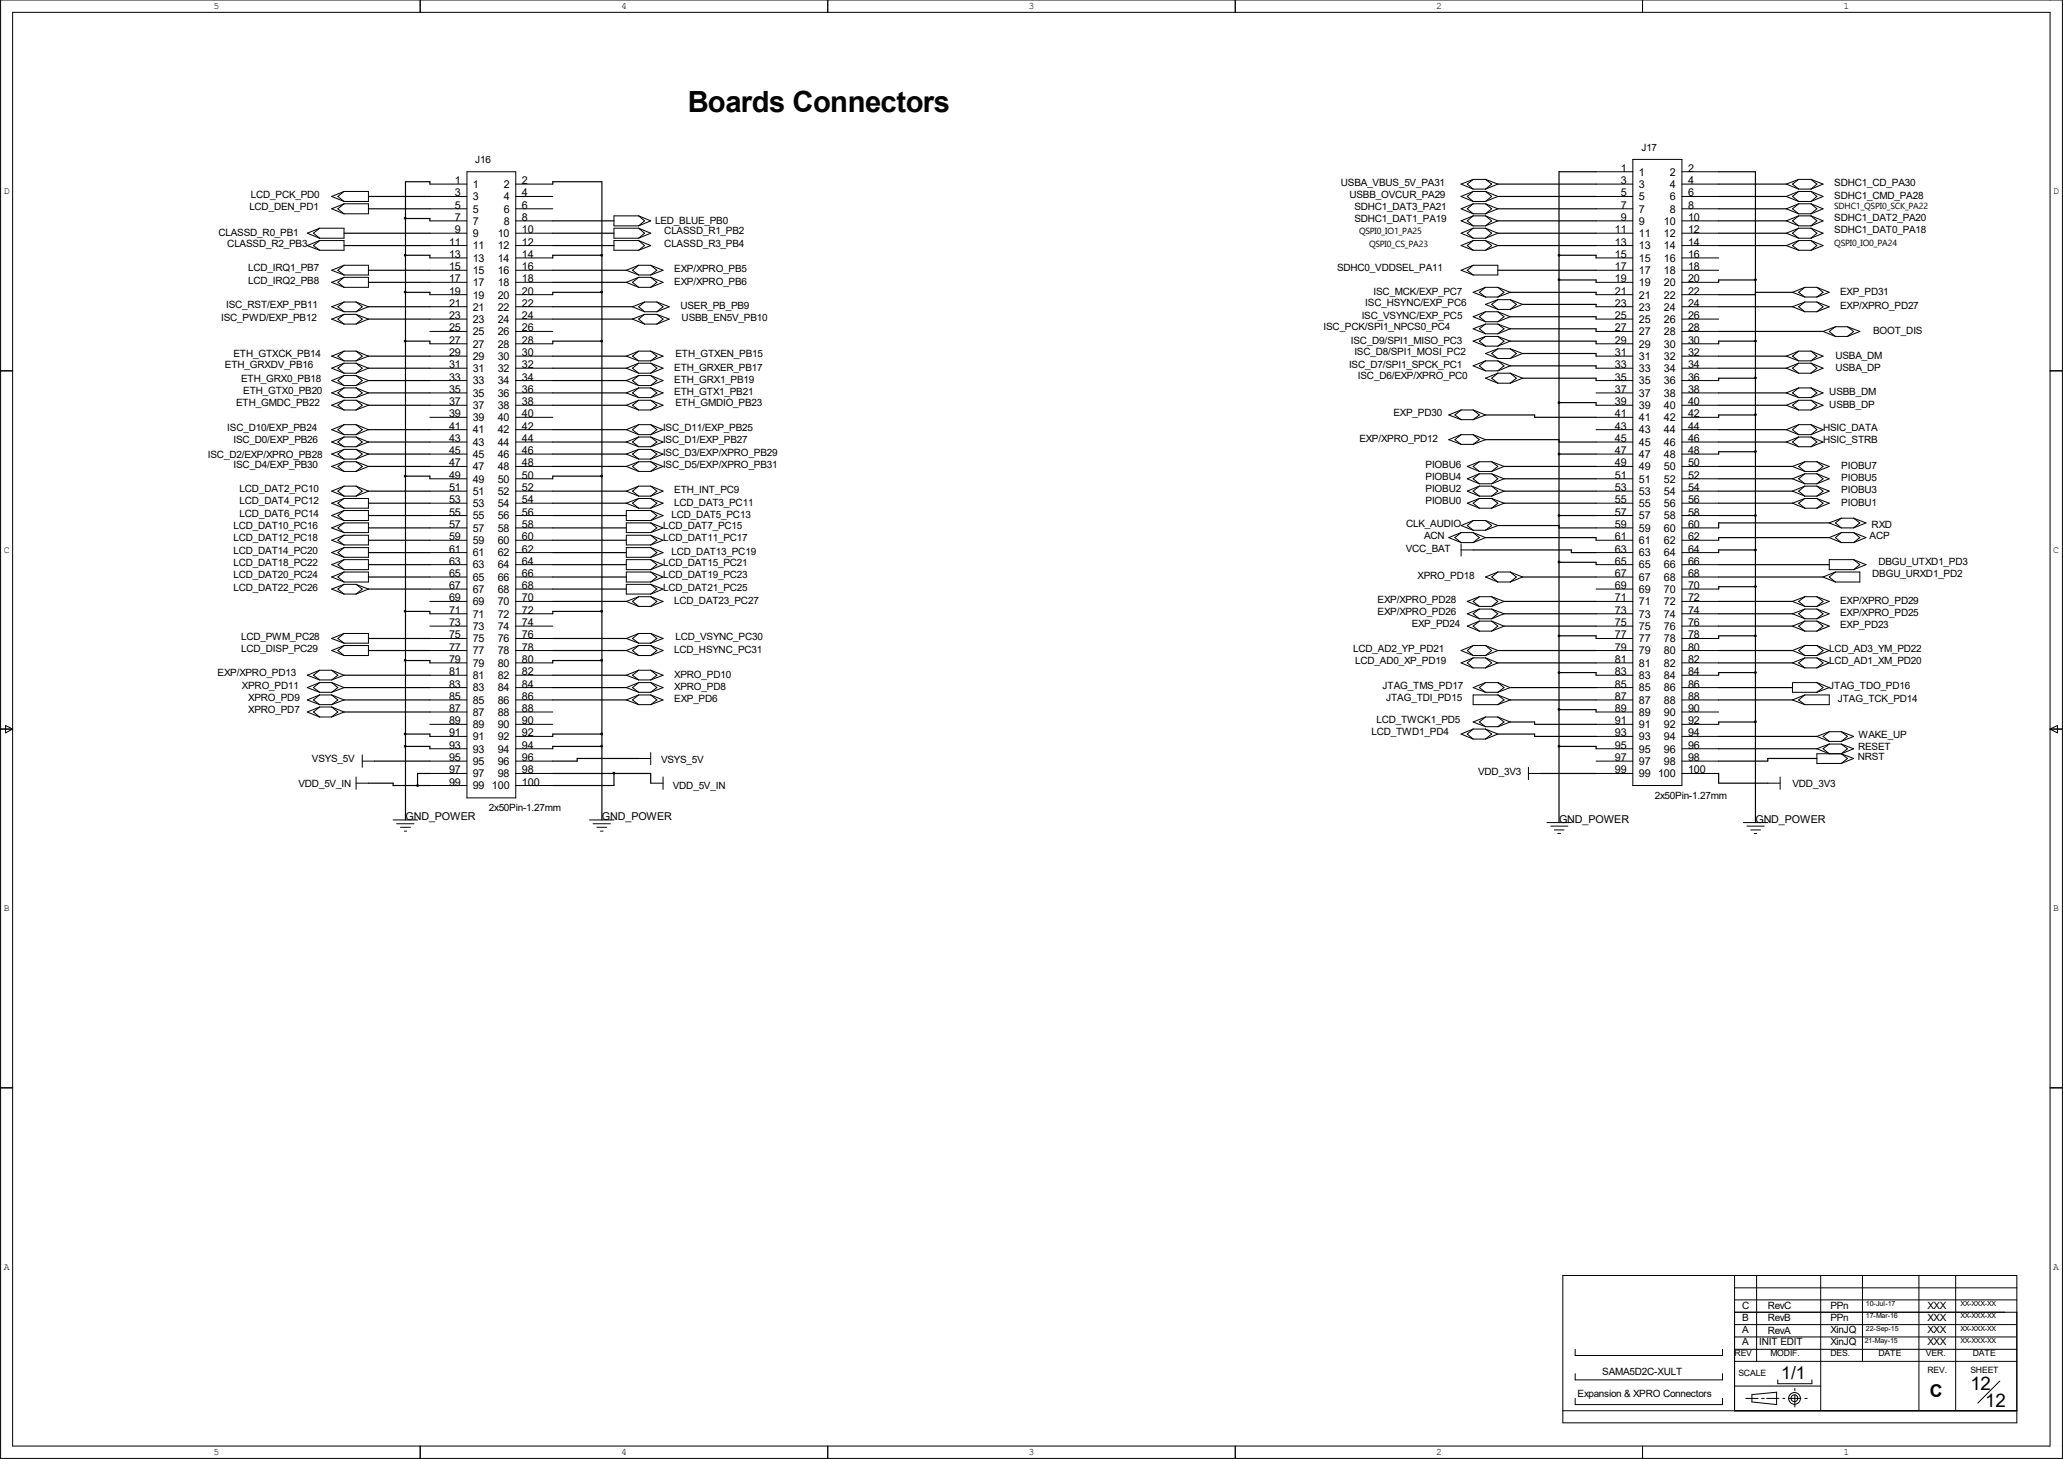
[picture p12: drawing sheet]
<svg xmlns="http://www.w3.org/2000/svg" width="297mm" height="210mm" viewBox="0 0 297 210" stroke-linecap="round" stroke-linejoin="round" font-family="sans-serif">
<defs><g id="words">
<text font-size="4.2" x="99" y="16.1">Boards Connectors</text>
<g font-size="2.7">
<text x="283.7" y="200">12</text>
<text x="285.8" y="202.5">12</text>
</g>
<g font-size="2.5">
<text x="256.5" y="198.5">1/1</text>
<text x="277.8" y="201.1">C</text>
</g>
<g font-size="1.6">
<text x="65.5" y="26.5">1</text>
<text x="65.5" y="28.3">3</text>
<text x="68.1" y="27.1">1</text>
<text x="68.1" y="28.8">3</text>
<text x="72.5" y="27.1">2</text>
<text x="72.5" y="28.8">4</text>
<text x="75.1" y="26.5">2</text>
<text x="75.1" y="28.3">4</text>
<text x="233.3" y="24.7">1</text>
<text x="233.3" y="26.5">3</text>
<text x="233.3" y="28.3">5</text>
<text x="236" y="25.3">1</text>
<text x="236" y="27.1">3</text>
<text x="236" y="28.8">5</text>
<text x="240.4" y="25.3">2</text>
<text x="240.4" y="27.1">4</text>
<text x="240.4" y="28.8">6</text>
<text x="243" y="24.7">2</text>
<text x="243" y="26.5">4</text>
<text x="243" y="28.3">6</text>
<text x="64.6" y="35.3">11</text>
<text x="65.5" y="30.1">5</text>
<text x="65.5" y="31.8">7</text>
<text x="65.5" y="33.6">9</text>
<text x="68.1" y="30.6">5</text>
<text x="68.1" y="32.3">7</text>
<text x="68.1" y="34.1">9</text>
<text x="68.1" y="35.9">11</text>
<text x="71.7" y="34.1">10</text>
<text x="71.7" y="35.9">12</text>
<text x="72.5" y="30.6">6</text>
<text x="72.5" y="32.3">8</text>
<text x="75.1" y="30.1">6</text>
<text x="75.1" y="31.8">8</text>
<text x="75.1" y="33.6">10</text>
<text x="75.1" y="35.3">12</text>
<text x="232.5" y="33.6">11</text>
<text x="232.5" y="35.3">13</text>
<text x="233.3" y="30.1">7</text>
<text x="233.3" y="31.8">9</text>
<text x="236" y="30.6">7</text>
<text x="236" y="32.3">9</text>
<text x="236" y="34.1">11</text>
<text x="236" y="35.9">13</text>
<text x="239.6" y="32.3">10</text>
<text x="239.6" y="34.1">12</text>
<text x="239.6" y="35.9">14</text>
<text x="240.4" y="30.6">8</text>
<text x="243" y="30.1">8</text>
<text x="243" y="31.8">10</text>
<text x="243" y="33.6">12</text>
<text x="243" y="35.3">14</text>
<text x="64.6" y="37.1">13</text>
<text x="64.6" y="38.9">15</text>
<text x="64.6" y="40.6">17</text>
<text x="68.1" y="37.7">13</text>
<text x="68.1" y="39.5">15</text>
<text x="68.1" y="41.2">17</text>
<text x="71.7" y="37.7">14</text>
<text x="71.7" y="39.5">16</text>
<text x="71.7" y="41.2">18</text>
<text x="75.1" y="37.1">14</text>
<text x="75.1" y="38.9">16</text>
<text x="75.1" y="40.6">18</text>
<text x="232.5" y="37.1">15</text>
<text x="232.5" y="38.9">17</text>
<text x="232.5" y="40.6">19</text>
<text x="236" y="37.7">15</text>
<text x="236" y="39.5">17</text>
<text x="236" y="41.2">19</text>
<text x="239.6" y="37.7">16</text>
<text x="239.6" y="39.5">18</text>
<text x="239.6" y="41.2">20</text>
<text x="243" y="37.1">16</text>
<text x="243" y="38.9">18</text>
<text x="243" y="40.6">20</text>
<text x="64.6" y="42.4">19</text>
<text x="64.6" y="44.2">21</text>
<text x="64.6" y="45.9">23</text>
<text x="64.6" y="47.7">25</text>
<text x="68.1" y="43">19</text>
<text x="68.1" y="44.7">21</text>
<text x="68.1" y="46.5">23</text>
<text x="71.7" y="43">20</text>
<text x="71.7" y="44.7">22</text>
<text x="71.7" y="46.5">24</text>
<text x="75.1" y="42.4">20</text>
<text x="75.1" y="44.2">22</text>
<text x="75.1" y="45.9">24</text>
<text x="75.1" y="47.7">26</text>
<text x="232.5" y="42.4">21</text>
<text x="232.5" y="44.2">23</text>
<text x="232.5" y="45.9">25</text>
<text x="232.5" y="47.7">27</text>
<text x="236" y="43">21</text>
<text x="236" y="44.7">23</text>
<text x="236" y="46.5">25</text>
<text x="239.6" y="43">22</text>
<text x="239.6" y="44.7">24</text>
<text x="239.6" y="46.5">26</text>
<text x="243" y="42.4">22</text>
<text x="243" y="44.2">24</text>
<text x="243" y="45.9">26</text>
<text x="243" y="47.7">28</text>
<text x="64.6" y="49.5">27</text>
<text x="64.6" y="51.3">29</text>
<text x="64.6" y="53">31</text>
<text x="68.1" y="48.3">25</text>
<text x="68.1" y="50">27</text>
<text x="68.1" y="51.8">29</text>
<text x="68.1" y="53.6">31</text>
<text x="71.7" y="48.3">26</text>
<text x="71.7" y="50">28</text>
<text x="71.7" y="51.8">30</text>
<text x="71.7" y="53.6">32</text>
<text x="75.1" y="49.5">28</text>
<text x="75.1" y="51.3">30</text>
<text x="75.1" y="53">32</text>
<text x="232.5" y="49.5">29</text>
<text x="232.5" y="51.3">31</text>
<text x="232.5" y="53">33</text>
<text x="236" y="48.3">27</text>
<text x="236" y="50">29</text>
<text x="236" y="51.8">31</text>
<text x="236" y="53.6">33</text>
<text x="239.6" y="48.3">28</text>
<text x="239.6" y="50">30</text>
<text x="239.6" y="51.8">32</text>
<text x="239.6" y="53.6">34</text>
<text x="243" y="49.5">30</text>
<text x="243" y="51.3">32</text>
<text x="243" y="53">34</text>
<text x="64.6" y="54.8">33</text>
<text x="64.6" y="56.6">35</text>
<text x="64.6" y="58.3">37</text>
<text x="68.1" y="55.3">33</text>
<text x="68.1" y="57.1">35</text>
<text x="68.1" y="58.9">37</text>
<text x="71.7" y="55.3">34</text>
<text x="71.7" y="57.1">36</text>
<text x="71.7" y="58.9">38</text>
<text x="75.1" y="54.8">34</text>
<text x="75.1" y="56.6">36</text>
<text x="75.1" y="58.3">38</text>
<text x="232.5" y="54.8">35</text>
<text x="232.5" y="56.6">37</text>
<text x="232.5" y="58.3">39</text>
<text x="236" y="55.3">35</text>
<text x="236" y="57.1">37</text>
<text x="236" y="58.9">39</text>
<text x="239.6" y="55.3">36</text>
<text x="239.6" y="57.1">38</text>
<text x="239.6" y="58.9">40</text>
<text x="243" y="54.8">36</text>
<text x="243" y="56.6">38</text>
<text x="243" y="58.3">40</text>
<text x="64.6" y="60.1">39</text>
<text x="64.6" y="61.8">41</text>
<text x="64.6" y="63.6">43</text>
<text x="64.6" y="65.4">45</text>
<text x="68.1" y="60.6">39</text>
<text x="68.1" y="62.4">41</text>
<text x="68.1" y="64.2">43</text>
<text x="68.1" y="65.9">45</text>
<text x="71.7" y="60.6">40</text>
<text x="71.7" y="62.4">42</text>
<text x="71.7" y="64.2">44</text>
<text x="71.7" y="65.9">46</text>
<text x="75.1" y="60.1">40</text>
<text x="75.1" y="61.8">42</text>
<text x="75.1" y="63.6">44</text>
<text x="75.1" y="65.4">46</text>
<text x="232.5" y="60.1">41</text>
<text x="232.5" y="61.8">43</text>
<text x="232.5" y="63.6">45</text>
<text x="232.5" y="65.4">47</text>
<text x="236" y="60.6">41</text>
<text x="236" y="62.4">43</text>
<text x="236" y="64.2">45</text>
<text x="236" y="65.9">47</text>
<text x="239.6" y="60.6">42</text>
<text x="239.6" y="62.4">44</text>
<text x="239.6" y="64.2">46</text>
<text x="239.6" y="65.9">48</text>
<text x="243" y="60.1">42</text>
<text x="243" y="61.8">44</text>
<text x="243" y="63.6">46</text>
<text x="243" y="65.4">48</text>
<text x="64.6" y="67.1">47</text>
<text x="64.6" y="68.9">49</text>
<text x="64.6" y="70.7">51</text>
<text x="68.1" y="67.7">47</text>
<text x="68.1" y="69.5">49</text>
<text x="68.1" y="71.2">51</text>
<text x="71.7" y="67.7">48</text>
<text x="71.7" y="69.5">50</text>
<text x="71.7" y="71.2">52</text>
<text x="75.1" y="67.1">48</text>
<text x="75.1" y="68.9">50</text>
<text x="75.1" y="70.7">52</text>
<text x="232.5" y="67.1">49</text>
<text x="232.5" y="68.9">51</text>
<text x="232.5" y="70.7">53</text>
<text x="236" y="67.7">49</text>
<text x="236" y="69.5">51</text>
<text x="236" y="71.2">53</text>
<text x="239.6" y="67.7">50</text>
<text x="239.6" y="69.5">52</text>
<text x="239.6" y="71.2">54</text>
<text x="243" y="67.1">50</text>
<text x="243" y="68.9">52</text>
<text x="243" y="70.7">54</text>
<text x="64.6" y="72.4">53</text>
<text x="64.6" y="74.2">55</text>
<text x="64.6" y="76">57</text>
<text x="64.6" y="77.8">59</text>
<text x="68.1" y="73">53</text>
<text x="68.1" y="74.8">55</text>
<text x="68.1" y="76.5">57</text>
<text x="71.7" y="73">54</text>
<text x="71.7" y="74.8">56</text>
<text x="71.7" y="76.5">58</text>
<text x="75.1" y="72.4">54</text>
<text x="75.1" y="74.2">56</text>
<text x="75.1" y="76">58</text>
<text x="75.1" y="77.8">60</text>
<text x="232.5" y="72.4">55</text>
<text x="232.5" y="74.2">57</text>
<text x="232.5" y="76">59</text>
<text x="232.5" y="77.8">61</text>
<text x="236" y="73">55</text>
<text x="236" y="74.8">57</text>
<text x="236" y="76.5">59</text>
<text x="239.6" y="73">56</text>
<text x="239.6" y="74.8">58</text>
<text x="239.6" y="76.5">60</text>
<text x="243" y="72.4">56</text>
<text x="243" y="74.2">58</text>
<text x="243" y="76">60</text>
<text x="243" y="77.8">62</text>
<text x="64.6" y="79.5">61</text>
<text x="64.6" y="81.3">63</text>
<text x="64.6" y="83.1">65</text>
<text x="68.1" y="78.3">59</text>
<text x="68.1" y="80.1">61</text>
<text x="68.1" y="81.8">63</text>
<text x="68.1" y="83.6">65</text>
<text x="71.7" y="78.3">60</text>
<text x="71.7" y="80.1">62</text>
<text x="71.7" y="81.8">64</text>
<text x="71.7" y="83.6">66</text>
<text x="75.1" y="79.5">62</text>
<text x="75.1" y="81.3">64</text>
<text x="75.1" y="83.1">66</text>
<text x="232.5" y="79.5">63</text>
<text x="232.5" y="81.3">65</text>
<text x="232.5" y="83.1">67</text>
<text x="236" y="78.3">61</text>
<text x="236" y="80.1">63</text>
<text x="236" y="81.8">65</text>
<text x="236" y="83.6">67</text>
<text x="239.6" y="78.3">62</text>
<text x="239.6" y="80.1">64</text>
<text x="239.6" y="81.8">66</text>
<text x="239.6" y="83.6">68</text>
<text x="243" y="79.5">64</text>
<text x="243" y="81.3">66</text>
<text x="243" y="83.1">68</text>
<text x="64.6" y="84.8">67</text>
<text x="64.6" y="86.6">69</text>
<text x="64.6" y="88.3">71</text>
<text x="68.1" y="85.3">67</text>
<text x="68.1" y="87.1">69</text>
<text x="68.1" y="88.9">71</text>
<text x="71.7" y="85.3">68</text>
<text x="71.7" y="87.1">70</text>
<text x="71.7" y="88.9">72</text>
<text x="75.1" y="84.8">68</text>
<text x="75.1" y="86.6">70</text>
<text x="75.1" y="88.3">72</text>
<text x="232.5" y="84.8">69</text>
<text x="232.5" y="86.6">71</text>
<text x="232.5" y="88.3">73</text>
<text x="236" y="85.3">69</text>
<text x="236" y="87.1">71</text>
<text x="236" y="88.9">73</text>
<text x="239.6" y="85.3">70</text>
<text x="239.6" y="87.1">72</text>
<text x="239.6" y="88.9">74</text>
<text x="243" y="84.8">70</text>
<text x="243" y="86.6">72</text>
<text x="243" y="88.3">74</text>
<text x="64.6" y="90.1">73</text>
<text x="64.6" y="91.9">75</text>
<text x="64.6" y="93.6">77</text>
<text x="64.6" y="95.4">79</text>
<text x="68.1" y="90.7">73</text>
<text x="68.1" y="92.5">75</text>
<text x="68.1" y="94.2">77</text>
<text x="68.1" y="96">79</text>
<text x="71.7" y="90.7">74</text>
<text x="71.7" y="92.5">76</text>
<text x="71.7" y="94.2">78</text>
<text x="71.7" y="96">80</text>
<text x="75.1" y="90.1">74</text>
<text x="75.1" y="91.9">76</text>
<text x="75.1" y="93.6">78</text>
<text x="75.1" y="95.4">80</text>
<text x="232.5" y="90.1">75</text>
<text x="232.5" y="91.9">77</text>
<text x="232.5" y="93.6">79</text>
<text x="232.5" y="95.4">81</text>
<text x="236" y="90.7">75</text>
<text x="236" y="92.5">77</text>
<text x="236" y="94.2">79</text>
<text x="236" y="96">81</text>
<text x="239.6" y="90.7">76</text>
<text x="239.6" y="92.5">78</text>
<text x="239.6" y="94.2">80</text>
<text x="239.6" y="96">82</text>
<text x="243" y="90.1">76</text>
<text x="243" y="91.9">78</text>
<text x="243" y="93.6">80</text>
<text x="243" y="95.4">82</text>
<text x="64.6" y="97.2">81</text>
<text x="64.6" y="99">83</text>
<text x="64.6" y="100.8">85</text>
<text x="68.1" y="97.7">81</text>
<text x="68.1" y="99.5">83</text>
<text x="68.1" y="101.3">85</text>
<text x="71.7" y="97.7">82</text>
<text x="71.7" y="99.5">84</text>
<text x="71.7" y="101.3">86</text>
<text x="75.1" y="97.2">82</text>
<text x="75.1" y="99">84</text>
<text x="75.1" y="100.8">86</text>
<text x="232.5" y="97.2">83</text>
<text x="232.5" y="99">85</text>
<text x="232.5" y="100.8">87</text>
<text x="236" y="97.7">83</text>
<text x="236" y="99.5">85</text>
<text x="236" y="101.3">87</text>
<text x="239.6" y="97.7">84</text>
<text x="239.6" y="99.5">86</text>
<text x="239.6" y="101.3">88</text>
<text x="243" y="97.2">84</text>
<text x="243" y="99">86</text>
<text x="243" y="100.8">88</text>
<text x="64.6" y="102.5">87</text>
<text x="64.6" y="104.3">89</text>
<text x="64.6" y="106">91</text>
<text x="64.6" y="107.8">93</text>
<text x="68.1" y="103">87</text>
<text x="68.1" y="104.8">89</text>
<text x="68.1" y="106.6">91</text>
<text x="71.7" y="103">88</text>
<text x="71.7" y="104.8">90</text>
<text x="71.7" y="106.6">92</text>
<text x="75.1" y="102.5">88</text>
<text x="75.1" y="104.3">90</text>
<text x="75.1" y="106">92</text>
<text x="75.1" y="107.8">94</text>
<text x="232.5" y="102.5">89</text>
<text x="232.5" y="104.3">91</text>
<text x="232.5" y="106">93</text>
<text x="232.5" y="107.8">95</text>
<text x="236" y="103">89</text>
<text x="236" y="104.8">91</text>
<text x="236" y="106.6">93</text>
<text x="239.6" y="103">90</text>
<text x="239.6" y="104.8">92</text>
<text x="239.6" y="106.6">94</text>
<text x="243" y="102.5">90</text>
<text x="243" y="104.3">92</text>
<text x="243" y="106">94</text>
<text x="243" y="107.8">96</text>
<text x="64.6" y="109.6">95</text>
<text x="64.6" y="111.3">97</text>
<text x="64.6" y="113.1">99</text>
<text x="68.1" y="108.3">93</text>
<text x="68.1" y="110.1">95</text>
<text x="68.1" y="111.9">97</text>
<text x="68.1" y="113.6">99</text>
<text x="70.8" y="113.6">100</text>
<text x="71.7" y="108.3">94</text>
<text x="71.7" y="110.1">96</text>
<text x="71.7" y="111.9">98</text>
<text x="75.1" y="109.6">96</text>
<text x="75.1" y="111.3">98</text>
<text x="75.1" y="113.1">100</text>
<text x="232.5" y="109.6">97</text>
<text x="232.5" y="111.3">99</text>
<text x="236" y="108.3">95</text>
<text x="236" y="110.1">97</text>
<text x="236" y="111.9">99</text>
<text x="238.7" y="111.9">100</text>
<text x="239.6" y="108.3">96</text>
<text x="239.6" y="110.1">98</text>
<text x="243" y="109.6">98</text>
<text x="243" y="111.3">100</text>
<text x="58.4" y="118">GND_POWER</text>
<text x="86.7" y="118">GND_POWER</text>
<text x="224.5" y="118.4">GND_POWER</text>
<text x="252.7" y="118.4">GND_POWER</text>
</g>
<g font-size="1.4">
<text x="30.7" y="1.3">5</text>
<text x="89.4" y="1.3">4</text>
<text x="148.1" y="1.3">3</text>
<text x="206.8" y="1.3">2</text>
<text x="265.4" y="1.3">1</text>
<text x="68.4" y="23.5">J16</text>
<text x="236.3" y="21.8">J17</text>
<text x=".6" y="28">D</text>
<text x="36.1" y="28.4">LCD_PCK_PD0</text>
<text x="193" y="26.7">USBA_VBUS_5V_PA31</text>
<text x="194.3" y="28.4">USBB_OVCUR_PA29</text>
<text x="264.1" y="28.6">SDHC1_CMD_PA28</text>
<text x="264.1" y="26.8">SDHC1_CD_PA30</text>
<text x="295.6" y="28">D</text>
<text x="31.5" y="34">CLASSD_R0_PB1</text>
<text x="32.7" y="35.5">CLASSD_R2_PB3</text>
<text x="35.9" y="30.2">LCD_DEN_PD1</text>
<text x="94.3" y="32.2">LED_BLUE_PB0</text>
<text x="95.6" y="33.7">CLASSD_R1_PB2</text>
<text x="95.6" y="35.5">CLASSD_R3_PB4</text>
<text x="195" y="32">SDHC1_DAT1_PA19</text>
<text x="195" y="30.2">SDHC1_DAT3_PA21</text>
<text x="264.1" y="33.6">SDHC1_DAT0_PA18</text>
<text x="264.1" y="31.8">SDHC1_DAT2_PA20</text>
<text x="35.7" y="39.1">LCD_IRQ1_PB7</text>
<text x="35.7" y="40.8">LCD_IRQ2_PB8</text>
<text x="97.1" y="39.2">EXP/XPRO_PB5</text>
<text x="97.1" y="41">EXP/XPRO_PB6</text>
<text x="192.5" y="39.1">SDHC0_VDDSEL_PA11</text>
<text x="31.8" y="46.1">ISC_PWD/EXP_PB12</text>
<text x="32.6" y="44.4">ISC_RST/EXP_PB11</text>
<text x="98" y="44.5">USER_PB_PB9</text>
<text x="98.1" y="46.1">USBB_EN5V_PB10</text>
<text x="190.5" y="47.5">ISC_PCK/SPI1_NPCS0_PC4</text>
<text x="196" y="45.9">ISC_VSYNC/EXP_PC5</text>
<text x="196.6" y="44">ISC_HSYNC/EXP_PC6</text>
<text x="197.7" y="42.4">ISC_MCK/EXP_PC7</text>
<text x="264.9" y="42.4">EXP_PD31</text>
<text x="264.9" y="44.5">EXP/XPRO_PD27</text>
<text x="32.4" y="53">ETH_GRXDV_PB16</text>
<text x="33.6" y="51.4">ETH_GTXCK_PB14</text>
<text x="97.1" y="53.4">ETH_GRXER_PB17</text>
<text x="97.2" y="51.4">ETH_GTXEN_PB15</text>
<text x="194.2" y="53">ISC_D7/SPI1_SPCK_PC1</text>
<text x="194.5" y="49.5">ISC_D9/SPI1_MISO_PC3</text>
<text x="195" y="51.1">ISC_D8/SPI1_MOSI_PC2</text>
<text x="264.2" y="51.6">USBA_DM</text>
<text x="264.2" y="53.4">USBA_DP</text>
<text x="269.7" y="48">BOOT_DIS</text>
<text x="34" y="58.5">ETH_GMDC_PB22</text>
<text x="34.7" y="54.9">ETH_GRX0_PB18</text>
<text x="35" y="56.7">ETH_GTX0_PB20</text>
<text x="97.1" y="55.2">ETH_GRX1_PB19</text>
<text x="97.1" y="56.9">ETH_GTX1_PB21</text>
<text x="97.2" y="58.5">ETH_GMDIO_PB23</text>
<text x="195.5" y="54.6">ISC_D6/EXP/XPRO_PC0</text>
<text x="200.6" y="59.9">EXP_PD30</text>
<text x="263.4" y="58.7">USBB_DP</text>
<text x="263.4" y="56.9">USBB_DM</text>
<text x="29.9" y="65.9">ISC_D2/EXP/XPRO_PB28</text>
<text x="32.7" y="62">ISC_D10/EXP_PB24</text>
<text x="33.6" y="63.8">ISC_D0/EXP_PB26</text>
<text x="95.5" y="62">ISC_D11/EXP_PB25</text>
<text x="95.5" y="63.8">ISC_D1/EXP_PB27</text>
<text x="95.5" y="65.6">ISC_D3/EXP/XPRO_PB29</text>
<text x="195.7" y="63.6">EXP/XPRO_PD12</text>
<text x="262.5" y="62">HSIC_DATA</text>
<text x="262.5" y="63.8">HSIC_STRB</text>
<text x="33.6" y="67.4">ISC_D4/EXP_PB30</text>
<text x="34.5" y="70.9">LCD_DAT2_PC10</text>
<text x="95.5" y="67.4">ISC_D5/EXP/XPRO_PB31</text>
<text x="97.1" y="71">ETH_INT_PC9</text>
<text x="205.2" y="67.4">PIOBU6</text>
<text x="205.2" y="69.1">PIOBU4</text>
<text x="205.2" y="70.9">PIOBU2</text>
<text x="265.1" y="67.5">PIOBU7</text>
<text x="265.1" y="69.3">PIOBU5</text>
<text x="265.1" y="71">PIOBU3</text>
<text x="33.6" y="76.2">LCD_DAT10_PC16</text>
<text x="33.6" y="77.9">LCD_DAT12_PC18</text>
<text x="34.5" y="72.6">LCD_DAT4_PC12</text>
<text x="34.5" y="74.4">LCD_DAT6_PC14</text>
<text x="95.5" y="76.2">LCD_DAT7_PC15</text>
<text x="95.5" y="77.9">LCD_DAT11_PC17</text>
<text x="96.7" y="74.6">LCD_DAT5_PC13</text>
<text x="97.1" y="72.8">LCD_DAT3_PC11</text>
<text x="202.4" y="75.8">CLK_AUDIO</text>
<text x="205" y="77.6">ACN</text>
<text x="205.2" y="72.6">PIOBU0</text>
<text x="265.1" y="72.8">PIOBU1</text>
<text x="269.2" y="77.6">ACP</text>
<text x="269.5" y="75.9">RXD</text>
<text x=".6" y="79.6">C</text>
<text x="33.6" y="79.7">LCD_DAT14_PC20</text>
<text x="33.6" y="81.4">LCD_DAT18_PC22</text>
<text x="33.6" y="83.2">LCD_DAT20_PC24</text>
<text x="95.5" y="81.4">LCD_DAT15_PC21</text>
<text x="95.5" y="83.2">LCD_DAT19_PC23</text>
<text x="96.7" y="79.9">LCD_DAT13_PC19</text>
<text x="202.4" y="79.5">VCC_BAT</text>
<text x="204.1" y="83.4">XPRO_PD18</text>
<text x="269.5" y="83.1">DBGU_URXD1_PD2</text>
<text x="270.4" y="81.3">DBGU_UTXD1_PD3</text>
<text x="295.6" y="79.6">C</text>
<text x="33.6" y="85">LCD_DAT22_PC26</text>
<text x="95.5" y="85">LCD_DAT21_PC25</text>
<text x="97.1" y="87">LCD_DAT23_PC27</text>
<text x="198.3" y="86.8">EXP/XPRO_PD28</text>
<text x="198.3" y="88.5">EXP/XPRO_PD26</text>
<text x="264.9" y="88.7">EXP/XPRO_PD25</text>
<text x="264.9" y="87">EXP/XPRO_PD29</text>
<text x="34.7" y="92.1">LCD_PWM_PC28</text>
<text x="34.7" y="93.8">LCD_DISP_PC29</text>
<text x="97.1" y="94">LCD_HSYNC_PC31</text>
<text x="97.2" y="92.1">LCD_VSYNC_PC30</text>
<text x="194.8" y="93.8">LCD_AD2_YP_PD21</text>
<text x="195.1" y="95.6">LCD_AD0_XP_PD19</text>
<text x="203.2" y="90.3">EXP_PD24</text>
<text x="263.4" y="95.6">LCD_AD1_XM_PD20</text>
<text x="263.4" y="93.8">LCD_AD3_YM_PD22</text>
<text x="264.9" y="90.5">EXP_PD23</text>
<text x="31.3" y="97.4">EXP/XPRO_PD13</text>
<text x="34.8" y="99.1">XPRO_PD11</text>
<text x="35.7" y="100.9">XPRO_PD9</text>
<text x="97.1" y="101">EXP_PD6</text>
<text x="97.1" y="99.3">XPRO_PD8</text>
<text x="97.1" y="97.5">XPRO_PD10</text>
<text x="199.1" y="99.1">JTAG_TMS_PD17</text>
<text x="199.6" y="100.9">JTAG_TDI_PD15</text>
<text x="263.4" y="99.1">JTAG_TDO_PD16</text>
<text x="264.6" y="101">JTAG_TCK_PD14</text>
<text x="35.7" y="102.7">XPRO_PD7</text>
<text x="197.4" y="105.8">LCD_TWD1_PD4</text>
<text x="198.2" y="104.1">LCD_TWCK1_PD5</text>
<text x="267.5" y="108">RESET</text>
<text x="267.5" y="106.2">WAKE_UP</text>
<text x="43" y="113.2">VDD_5V_IN</text>
<text x="44.9" y="109.7">VSYS_5V</text>
<text x="95.2" y="109.9">VSYS_5V</text>
<text x="96.9" y="113.6">VDD_5V_IN</text>
<text x="212.8" y="111.5">VDD_3V3</text>
<text x="258.1" y="113.2">VDD_3V3</text>
<text x="267.5" y="109.4">NRST</text>
<text x="70.4" y="116.8">2x50Pin-1.27mm</text>
<text x="238.3" y="115">2x50Pin-1.27mm</text>
<text x=".6" y="131.2">B</text>
<text x="295.6" y="131.2">B</text>
<text x=".6" y="182.8">A</text>
<text x="295.6" y="182.8">A</text>
<text x="250.8" y="190.2">B</text>
<text x="250.8" y="191.9">A</text>
<text x="250.8" y="188.4">C</text>
<text x="254.5" y="190.2">RevB</text>
<text x="254.5" y="188.4">RevC</text>
<text x="263.5" y="191.9">XinJQ</text>
<text x="263.5" y="188.4">PPn</text>
<text x="263.5" y="190.2">PPn</text>
<text x="277.5" y="188.4">XXX</text>
<text x="277.5" y="191.9">XXX</text>
<text x="277.5" y="190.2">XXX</text>
<text x="230.7" y="197.9">SAMA5D2C-XULT</text>
<text x="250.8" y="193.7">A</text>
<text x="253.3" y="193.7">INIT EDIT</text>
<text x="254.5" y="192.1">RevA</text>
<text x="263.5" y="193.7">XinJQ</text>
<text x="277.5" y="193.7">XXX</text>
<text x="227.1" y="201.1">Expansion &amp; XPRO Connectors</text>
<text x="30.7" y="209.5">5</text>
<text x="89.4" y="209.5">4</text>
<text x="148.1" y="209.5">3</text>
<text x="206.8" y="209.5">2</text>
<text x="265.4" y="209.5">1</text>
</g>
<g font-size="1.3">
<text x="195.7" y="33.7">QSPI0_IO1_PA25</text>
<text x="197.1" y="35.5">QSPI0_CS_PA23</text>
<text x="264.1" y="30.1">SDHC1_QSPI0_SCK_PA22</text>
<text x="264.1" y="35.3">QSPI0_IO0_PA24</text>
<text x="249.7" y="195.2">REV</text>
<text x="254.9" y="195.2">MODIF.</text>
<text x="263.5" y="195.2">DES.</text>
<text x="270.4" y="195.2">DATE</text>
<text x="277.3" y="195.2">VER.</text>
<text x="277.5" y="197.6">REV.</text>
<text x="283.7" y="197.6">SHEET</text>
<text x="284" y="195.2">DATE</text>
<text x="250.3" y="198.1">SCALE</text>
</g>
<g font-size="1">
<text x="268.6" y="188">10-Jul-17</text>
<text x="268.6" y="191.6">22-Sep-15</text>
<text x="268.6" y="189.8">17-Mar-16</text>
<text x="282.2" y="188">XX-XXX-XX</text>
<text x="282.2" y="189.8">XX-XXX-XX</text>
<text x="282.2" y="191.6">XX-XXX-XX</text>
<text x="268.5" y="193.3">21-May-15</text>
<text x="282.2" y="193.3">XX-XXX-XX</text>
</g>
</g></defs>
<g fill="none" stroke="#000" stroke-width=".14">
<path d="M.1 0h296.8v209.9h-296.8zM1.8 1.8h293.3v206.4h-293.3zM60.5 0v1.8M119.2 0v1.8M177.8 0v1.8M236.5 0v1.8M46 34.6h3.5v1.4h-3.5M46 32.9h3.5v1.4h-3.5M46 32.9l-.9 .7 .9 .7M46 32.9l-1.8 .7 1.8 .7M46 34.6l-1.8 .7 1.8 .7M46 34.6l-.9 .7 .9 .7"/>
<path d="M49.5 39.9h3.5v1.5h-3.5M49.5 27.6l-1.7 .7 1.7 .7M49.5 27.6h3.5v1.4h-3.5M49.5 29.3h3.5v1.5h-3.5M49.5 38.2h3.5v1.4h-3.5M49.5 27.6l-.9 .7 .9 .7M49.5 29.3l-1.7 .8 1.7 .7M49.5 29.3l-.9 .8 .9 .7M49.5 38.2l-1.7 .7 1.7 .7M49.5 38.2l-.9 .7 .9 .7M49.5 39.9l-1.7 .7 1.7 .8M49.5 39.9l-.9 .7 .9 .8"/>
<path d="M61.9 26.5h5.3M61.9 28.3h5.3M61.9 30.1h5.3M61.9 31.8h5.3M61.9 33.6h5.3M61.9 35.3h5.3M61.9 37.1h5.3M61.9 38.9h5.3M67.2 24.7h7.1v90.2h-7.1zM74.3 26.5h5.3M74.3 28.3h5.3M74.3 30.1h5.3"/>
<path d="M74.3 31.8h5.3M74.3 33.6h5.3M74.3 35.3h5.3M74.3 37.1h5.3M74.3 38.9h5.3M91.9 31.1h-3.5v1.4h3.5M91.9 34.6h-3.5v1.4h3.5M91.9 32.9h-3.5v1.4h3.5M91.9 38.2h1.8M91.9 39.6h1.8M91.9 38.2l-1.7 .7 1.7 .7M91.9 38.2l-.8 .7 .8 .7"/>
<path d="M91.9 39.9h1.8M91.9 39.9l-1.7 .7 1.7 .8M91.9 39.9l-.8 .7 .8 .8M91.9 31.1l1.8 .7-1.8 .7M91.9 31.1l.9 .7-.9 .7M91.9 32.9l1.8 .7-1.8 .7M91.9 32.9l.9 .7-.9 .7M91.9 34.6l1.8 .7-1.8 .7M91.9 34.6l.9 .7-.9 .7M93.7 38.2l1.8 .7-1.8 .7M93.7 38.2l.9 .7-.9 .7M93.7 39.9l1.8 .7-1.8 .8"/>
<path d="M93.7 39.9l.9 .7-.9 .8M212.1 27.6h1.8M212.1 29h1.8M212.1 29.3h1.8M212.1 30.8h1.8M212.1 32.5h1.8M212.1 31.1l-1.7 .7 1.7 .7M212.1 31.1h1.8M212.1 31.1l-.9 .7 .9 .7M212.1 29.3l-1.7 .8 1.7 .7M212.1 29.3l-.9 .8 .9 .7M212.1 36h1.8"/>
<path d="M212.1 34.6l-1.7 .7 1.7 .7M212.1 34.6h1.8M212.1 34.6l-.9 .7 .9 .7M212.1 34.3h1.8M212.1 32.9l-1.7 .7 1.7 .7M212.1 32.9h1.8M212.1 32.9l-.9 .7 .9 .7M212.1 27.6l-1.7 .7 1.7 .7M212.1 27.6l-.9 .7 .9 .7M212.1 25.8h1.8M212.1 25.8l-1.7 .7 1.7 .7M212.1 27.2h1.8"/>
<path d="M212.1 25.8l-.9 .7 .9 .7M212.1 38.2l-1.7 .7 1.7 .7M212.1 38.2h3.5v1.4h-3.5M212.1 38.2l-.9 .7 .9 .7M213.9 31.1l1.7 .7-1.7 .7M213.9 31.1l.9 .7-.9 .7M213.9 29.3l1.7 .8-1.7 .7M213.9 29.3l.9 .8-.9 .7M213.9 34.6l1.7 .7-1.7 .7M213.9 34.6l.9 .7-.9 .7M213.9 32.9l1.7 .7-1.7 .7M213.9 32.9l.9 .7-.9 .7"/>
<path d="M213.9 27.6l1.7 .7-1.7 .7M213.9 27.6l.9 .7-.9 .7M213.9 25.8l1.7 .7-1.7 .7M213.9 25.8l.9 .7-.9 .7M229.8 24.7h5.3M229.8 26.5h5.3M229.8 28.3h5.3M229.8 30.1h5.3M229.8 31.8h5.3M229.8 33.6h5.3M229.8 35.3h5.3M229.8 37.1h5.3"/>
<path d="M229.8 38.9h5.3M235.1 22.9h7v90.2h-7zM242.1 24.7h5.3M242.1 26.5h5.3M242.1 28.3h5.3M242.1 30.1h5.3M242.1 31.8h5.3M242.1 33.6h5.3M242.1 35.3h5.3M242.1 37.1h5.3M242.1 38.9h5.3M259 27.6h1.7"/>
<path d="M259 29h1.7M259 29.3h1.7M259 30.8h1.7M259 32.5h1.7M259 31.1h1.7M259 36h1.7M259 34.6h1.7M259 34.3h1.7M259 32.9h1.7M259 25.8h1.7M259 27.2h1.7M259 29.3l-1.8 .8 1.8 .7"/>
<path d="M259 29.3l-.9 .8 .9 .7M259 32.9l-1.8 .7 1.8 .7M259 32.9l-.9 .7 .9 .7M259 31.1l-1.8 .7 1.8 .7M259 31.1l-.9 .7 .9 .7M259 34.6l-1.8 .7 1.8 .7M259 34.6l-.9 .7 .9 .7M259 27.6l-1.8 .7 1.8 .7M259 27.6l-.9 .7 .9 .7M259 25.8l-1.8 .7 1.8 .7M259 25.8l-.9 .7 .9 .7M260.7 29.3l1.8 .8-1.8 .7"/>
<path d="M260.7 29.3l.9 .8-.9 .7M260.7 32.9l1.8 .7-1.8 .7M260.7 32.9l.9 .7-.9 .7M260.7 31.1l1.8 .7-1.8 .7M260.7 31.1l.9 .7-.9 .7M260.7 34.6l1.8 .7-1.8 .7M260.7 34.6l.9 .7-.9 .7M260.7 27.6l1.8 .7-1.8 .7M260.7 27.6l.9 .7-.9 .7M260.7 25.8l1.8 .7-1.8 .7M260.7 25.8l.9 .7-.9 .7M.1 53.4h1.7"/>
<path d="M49.5 51.9h1.8M49.5 44.9h1.8M49.5 46.7h1.8M49.5 53.7h1.8M49.5 50.5h1.8M49.5 52.3h1.8M49.5 59h1.8M49.5 57.6h1.8M49.5 57.2h1.8M49.5 55.8h1.8M49.5 43.5h1.8M49.5 45.3h1.8"/>
<path d="M49.5 45.3l-1.7 .6 1.7 .8M49.5 45.3l-.9 .6 .9 .8M49.5 43.5l-1.7 .7 1.7 .7M49.5 43.5l-.9 .7 .9 .7M49.5 54.1h1.8M49.5 54.1l-1.7 .7 1.7 .7M49.5 55.5h1.8M49.5 54.1l-.9 .7 .9 .7M49.5 55.8l-1.7 .8 1.7 .6M49.5 55.8l-.9 .8 .9 .6M49.5 57.6l-1.7 .7 1.7 .7M49.5 57.6l-.9 .7 .9 .7"/>
<path d="M49.5 52.3l-1.7 .7 1.7 .7M49.5 52.3l-.9 .7 .9 .7M49.5 50.5l-1.7 .8 1.7 .6M49.5 50.5l-.9 .8 .9 .6M51.3 45.3l1.7 .6-1.7 .8M51.3 45.3l.9 .6-.9 .8M51.3 43.5l1.7 .7-1.7 .7M51.3 43.5l.9 .7-.9 .7M51.3 54.1l1.7 .7-1.7 .7M51.3 54.1l.9 .7-.9 .7M51.3 55.8l1.7 .8-1.7 .6M51.3 55.8l.9 .8-.9 .6"/>
<path d="M51.3 57.6l1.7 .7-1.7 .7M51.3 57.6l.9 .7-.9 .7M51.3 52.3l1.7 .7-1.7 .7M51.3 52.3l.9 .7-.9 .7M51.3 50.5l1.7 .8-1.7 .6M51.3 50.5l.9 .8-.9 .6M61.9 40.6h5.3M61.9 42.4h5.3M61.9 44.2h5.3M61.9 45.9h5.3M61.9 47.7h5.3M61.9 49.5h5.3"/>
<path d="M61.9 51.3h5.3M61.9 53h5.3M61.9 54.8h5.3M61.9 56.6h5.3M61.9 58.3h5.3M74.3 40.6h5.3M74.3 42.4h5.3M74.3 44.2h5.3M74.3 45.9h5.3M74.3 47.7h5.3M74.3 49.5h5.3M74.3 51.3h5.3"/>
<path d="M74.3 53h5.3M74.3 54.8h5.3M74.3 56.6h5.3M74.3 58.3h5.3M91.9 51.9h1.8M91.9 41.4h1.8M91.9 53.7h1.8M91.9 50.5h1.8M91.9 52.3h1.8M91.9 59h1.8M91.9 57.6h1.8M91.9 57.2h1.8"/>
<path d="M91.9 55.8h1.8M91.9 54.1h1.8M91.9 55.5h1.8M91.9 52.3l-1.7 .7 1.7 .7M91.9 52.3l-.8 .7 .8 .7M91.9 54.1l-1.7 .7 1.7 .7M91.9 54.1l-.8 .7 .8 .7M91.9 55.8l-1.7 .8 1.7 .6M91.9 55.8l-.8 .8 .8 .6M91.9 57.6l-1.7 .7 1.7 .7M91.9 57.6l-.8 .7 .8 .7M91.9 50.5l-1.7 .8 1.7 .6"/>
<path d="M91.9 50.5l-.8 .8 .8 .6M92.8 44.9h1.8M92.8 46.7h1.8M92.8 43.5h1.8M92.8 43.5l-1.7 .7 1.7 .7M92.8 43.5l-.9 .7 .9 .7M92.8 45.3h1.8M92.8 45.3l-1.7 .6 1.7 .8M92.8 45.3l-.9 .6 .9 .8M93.7 52.3l1.8 .7-1.8 .7M93.7 52.3l.9 .7-.9 .7M93.7 54.1l1.8 .7-1.8 .7"/>
<path d="M93.7 54.1l.9 .7-.9 .7M93.7 55.8l1.8 .8-1.8 .6M93.7 55.8l.9 .8-.9 .6M93.7 57.6l1.8 .7-1.8 .7M93.7 57.6l.9 .7-.9 .7M93.7 50.5l1.8 .8-1.8 .6M93.7 50.5l.9 .8-.9 .6M94.6 43.5l1.8 .7-1.8 .7M94.6 43.5l.9 .7-.9 .7M94.6 45.3l1.8 .6-1.8 .8M94.6 45.3l.9 .6-.9 .8M210.4 59h1.7"/>
<path d="M210.4 59l-1.8 .7 1.8 .7M210.4 59l-.9 .7 .9 .7M212.1 59l1.8 .7-1.8 .7M212.1 59l.9 .7-.9 .7M213.9 53.4h1.7M213.9 51.9l-1.8 .8 1.8 .7M213.9 51.9h1.7M213.9 51.9l-.9 .8 .9 .7M213.9 49.8h1.7M213.9 48.4l-1.8 .7 1.8 .7M213.9 48.4h1.7M213.9 48.4l-.9 .7 .9 .7"/>
<path d="M213.9 46.3h1.7M213.9 44.9l-1.8 .7 1.8 .7M213.9 44.9h1.7M213.9 44.9l-.9 .7 .9 .7M213.9 42.8h1.7M213.9 41.4l-1.8 .7 1.8 .7M213.9 41.4h1.7M213.9 41.4l-.9 .7 .9 .7M213.9 46.7h1.7M213.9 46.7l-1.8 .6 1.8 .7M213.9 48h1.7M213.9 46.7l-.9 .6 .9 .7"/>
<path d="M215.6 51.9l1.8 .8-1.8 .7M215.6 51.9l.9 .8-.9 .7M215.6 48.4l1.8 .7-1.8 .7M215.6 48.4l.9 .7-.9 .7M215.6 44.9l1.8 .7-1.8 .7M215.6 44.9l.9 .7-.9 .7M215.6 41.4l1.8 .7-1.8 .7M215.6 41.4l.9 .7-.9 .7M215.6 50.2h1.8M215.6 50.2l-1.7 .7 1.7 .7M215.6 51.6h1.8M215.6 50.2l-.8 .7 .8 .7"/>
<path d="M215.6 46.7l1.8 .6-1.8 .7M215.6 46.7l.9 .6-.9 .7M215.6 53.7h1.8M215.6 53.7l-1.7 .7 1.7 .8M215.6 55.2h1.8M215.6 53.7l-.8 .7 .8 .8M215.6 43.1h1.8M215.6 43.1l-1.7 .7 1.7 .7M215.6 44.5h1.8M215.6 43.1l-.8 .7 .8 .7M217.4 50.2l1.8 .7-1.8 .7M217.4 50.2l.9 .7-.9 .7"/>
<path d="M217.4 53.7l1.8 .7-1.8 .8M217.4 53.7l.9 .7-.9 .8M217.4 43.1l1.8 .7-1.8 .7M217.4 43.1l.9 .7-.9 .7M229.8 40.6h5.3M229.8 42.4h5.3M229.8 44.2h5.3M229.8 45.9h5.3M229.8 47.7h5.3M229.8 49.5h5.3M229.8 51.3h5.3M229.8 53h5.3"/>
<path d="M229.8 54.8h5.3M229.8 56.6h5.3M229.8 58.3h5.3M242.1 40.6h5.3M242.1 42.4h5.3M242.1 44.2h5.3M242.1 45.9h5.3M242.1 47.7h5.3M242.1 49.5h5.3M242.1 51.3h5.3M242.1 53h5.3M242.1 54.8h5.3"/>
<path d="M242.1 56.6h5.3M242.1 58.3h5.3M259 51.9h1.7M259 53.7h1.7M259 50.5h1.7M259 50.5l-1.8 .8 1.8 .6M259 50.5l-.9 .8 .9 .6M259 52.3h1.7M259 52.3l-1.8 .7 1.8 .7M259 52.3l-.9 .7 .9 .7M259 59h1.7M259 57.6h1.7"/>
<path d="M259 57.6l-1.8 .7 1.8 .7M259 57.6l-.9 .7 .9 .7M259 57.2h1.7M259 55.8h1.7M259 55.8l-1.8 .8 1.8 .6M259 55.8l-.9 .8 .9 .6M259.8 44.9h1.8M259.8 42.8h1.8M259.8 41.4h1.8M259.8 41.4l-1.7 .7 1.7 .7M259.8 41.4l-.8 .7 .8 .7M259.8 43.5h1.8"/>
<path d="M259.8 43.5l-1.7 .7 1.7 .7M259.8 43.5l-.8 .7 .8 .7M260.7 50.5l1.8 .8-1.8 .6M260.7 50.5l.9 .8-.9 .6M260.7 52.3l1.8 .7-1.8 .7M260.7 52.3l.9 .7-.9 .7M260.7 57.6l1.8 .7-1.8 .7M260.7 57.6l.9 .7-.9 .7M260.7 55.8l1.8 .8-1.8 .6M260.7 55.8l.9 .8-.9 .6M261.6 41.4l1.8 .7-1.8 .7M261.6 41.4l.9 .7-.9 .7"/>
<path d="M261.6 43.5l1.8 .7-1.8 .7M261.6 43.5l.9 .7-.9 .7M264.2 48.4h1.8M264.2 47l-.8 .7 .8 .7M264.2 47h1.8M264.2 47l-1.7 .7 1.7 .7M266 47l1.8 .7-1.8 .7M266 47l.9 .7-.9 .7M295.1 53.4h1.8M49.5 67.9h1.8M49.5 66.5h1.8M49.5 71.4h1.8"/>
<path d="M49.5 70h1.8M49.5 71.8h3.5v1.4h-3.5M49.5 73.5h3.5v1.4h-3.5M49.5 75.3h3.5v1.4h-3.5M49.5 77h3.5v1.4h-3.5M49.5 78.8h3.5v1.4h-3.5M49.5 62.6h1.8M49.5 61.1h1.8M49.5 64.3h1.8M49.5 62.9h1.8M49.5 64.7h1.8M49.5 66.1h1.8"/>
<path d="M49.5 61.1l-1.7 .7 1.7 .8M49.5 61.1l-.9 .7 .9 .8M49.5 62.9l-1.7 .7 1.7 .7M49.5 62.9l-.9 .7 .9 .7M49.5 64.7l-1.7 .7 1.7 .7M49.5 64.7l-.9 .7 .9 .7M49.5 66.5l-1.7 .6 1.7 .8M49.5 66.5l-.9 .6 .9 .8M49.5 70l-1.7 .7 1.7 .7M49.5 70l-.9 .7 .9 .7M49.5 71.8l-1.7 .6 1.7 .8M49.5 71.8l-.9 .6 .9 .8"/>
<path d="M49.5 73.5l-1.7 .7 1.7 .7M49.5 73.5l-.9 .7 .9 .7M49.5 75.3l-1.7 .7 1.7 .7M49.5 75.3l-.9 .7 .9 .7M49.5 77l-1.7 .8 1.7 .6M49.5 77l-.9 .8 .9 .6M49.5 78.8l-1.7 .7 1.7 .7M49.5 78.8l-.9 .7 .9 .7M51.3 61.1l1.7 .7-1.7 .8M51.3 61.1l.9 .7-.9 .8M51.3 62.9l1.7 .7-1.7 .7M51.3 62.9l.9 .7-.9 .7"/>
<path d="M51.3 64.7l1.7 .7-1.7 .7M51.3 64.7l.9 .7-.9 .7M51.3 66.5l1.7 .6-1.7 .8M51.3 66.5l.9 .6-.9 .8M51.3 70l1.7 .7-1.7 .7M51.3 70l.9 .7-.9 .7M61.9 60.1h5.3M61.9 61.8h5.3M61.9 63.6h5.3M61.9 65.4h5.3M61.9 67.1h5.3M61.9 68.9h5.3"/>
<path d="M61.9 70.7h5.3M61.9 72.4h5.3M61.9 74.2h5.3M61.9 76h5.3M61.9 77.8h5.3M61.9 79.5h5.3M74.3 60.1h5.3M74.3 61.8h5.3M74.3 63.6h5.3M74.3 65.4h5.3M74.3 67.1h5.3M74.3 68.9h5.3"/>
<path d="M74.3 70.7h5.3M74.3 72.4h5.3M74.3 74.2h5.3M74.3 76h5.3M74.3 77.8h5.3M74.3 79.5h5.3M91.9 67.9h1.8M91.9 66.5h1.8M91.9 71.4h1.8M91.9 70h1.8M91.9 73.2h1.8M91.9 71.8h1.8"/>
<path d="M91.9 62.6h1.8M91.9 61.1h1.8M91.9 64.3h1.8M91.9 62.9h1.8M91.9 61.1l-1.7 .7 1.7 .8M91.9 61.1l-.8 .7 .8 .8M91.9 62.9l-1.7 .7 1.7 .7M91.9 62.9l-.8 .7 .8 .7M91.9 64.7h1.8M91.9 66.1h1.8M91.9 64.7l-1.7 .7 1.7 .7M91.9 64.7l-.8 .7 .8 .7"/>
<path d="M91.9 66.5l-1.7 .6 1.7 .8M91.9 66.5l-.8 .6 .8 .8M91.9 71.8l-1.7 .6 1.7 .8M91.9 71.8l-.8 .6 .8 .8M91.9 70l-1.7 .7 1.7 .7M91.9 70l-.8 .7 .8 .7M93.7 75.3h-3.5v1.4h3.5M93.7 73.5h-3.5v1.4h3.5M93.7 77l.9 .8-.9 .6M93.7 61.1l1.8 .7-1.8 .8M93.7 61.1l.9 .7-.9 .8M93.7 62.9l1.8 .7-1.8 .7"/>
<path d="M93.7 62.9l.9 .7-.9 .7M93.7 64.7l1.8 .7-1.8 .7M93.7 64.7l.9 .7-.9 .7M93.7 66.5l1.8 .6-1.8 .8M93.7 66.5l.9 .6-.9 .8M93.7 77h-3.5v1.4h3.5M93.7 78.8h-3.5v1.4h3.5M93.7 71.8l1.8 .6-1.8 .8M93.7 71.8l.9 .6-.9 .8M93.7 70l1.8 .7-1.8 .7M93.7 70l.9 .7-.9 .7M93.7 73.5l1.8 .7-1.8 .7"/>
<path d="M93.7 73.5l.9 .7-.9 .7M93.7 75.3l1.8 .7-1.8 .7M93.7 75.3l.9 .7-.9 .7M93.7 77l1.8 .8-1.8 .6M93.7 78.8l1.8 .7-1.8 .7M93.7 78.8l.9 .7-.9 .7M210.4 78.1h1.7M210.4 76.7h1.7M210.4 76.7l-1.8 .7 1.8 .7M210.4 76.7l-.9 .7 .9 .7M210.4 62.6h1.7M210.4 64h1.7"/>
<path d="M210.4 62.6l-1.8 .7 1.8 .7M210.4 62.6l-.9 .7 .9 .7M210.4 60.4h1.7M210.4 79.2h1.7M210.4 78.3v1.8M212.1 76.7l1.8 .7-1.8 .7M212.1 76.7l.9 .7-.9 .7M212.1 74.9h1.8M212.1 74.9l-1.7 .7 1.7 .7M212.1 76.3h1.8M212.1 74.9l-.9 .7 .9 .7M212.1 62.6l1.8 .7-1.8 .7"/>
<path d="M212.1 62.6l.9 .7-.9 .7M213 67.9h1.8M213 66.5h1.8M213 66.5l-1.8 .6 1.8 .8M213 66.5l-.9 .6 .9 .8M213 69.6h1.8M213 68.2h1.8M213 68.2l-1.8 .7 1.8 .7M213 68.2l-.9 .7 .9 .7M213 71.4h1.8M213 70h1.8M213 70l-1.8 .7 1.8 .7"/>
<path d="M213 70l-.9 .7 .9 .7M213 73.2h1.8M213 71.8h1.8M213 71.8l-1.8 .6 1.8 .8M213 71.8l-.9 .6 .9 .8M213.9 74.9l1.7 .7-1.7 .7M213.9 74.9l.9 .7-.9 .7M214.8 66.5l1.7 .6-1.7 .8M214.8 66.5l.8 .6-.8 .8M214.8 68.2l1.7 .7-1.7 .7M214.8 68.2l.8 .7-.8 .7M214.8 70l1.7 .7-1.7 .7"/>
<path d="M214.8 70l.8 .7-.8 .7M214.8 71.8l1.7 .6-1.7 .8M214.8 71.8l.8 .6-.8 .8M229.8 60.1h5.3M229.8 61.8h5.3M229.8 63.6h5.3M229.8 65.4h5.3M229.8 67.1h5.3M229.8 68.9h5.3M229.8 70.7h5.3M229.8 72.4h5.3M229.8 74.2h5.3"/>
<path d="M229.8 76h5.3M229.8 77.8h5.3M229.8 79.5h5.3M242.1 60.1h5.3M242.1 61.8h5.3M242.1 63.6h5.3M242.1 65.4h5.3M242.1 67.1h5.3M242.1 68.9h5.3M242.1 70.7h5.3M242.1 72.4h5.3M242.1 74.2h5.3"/>
<path d="M242.1 76h5.3M242.1 77.8h5.3M242.1 79.5h5.3M259 62.6h1.7M259 61.1h1.7M259 61.1l-1.8 .7 1.8 .8M259 61.1l-.9 .7 .9 .8M259 64.3h1.7M259 62.9h1.7M259 62.9l-1.8 .7 1.8 .7M259 62.9l-.9 .7 .9 .7M259.8 67.9h1.8"/>
<path d="M259.8 66.5h1.8M259.8 66.5l-1.7 .6 1.7 .8M259.8 66.5l-.8 .6 .8 .8M259.8 69.6h1.8M259.8 68.2h1.8M259.8 68.2l-1.7 .7 1.7 .7M259.8 68.2l-.8 .7 .8 .7M259.8 71.4h1.8M259.8 70h1.8M259.8 70l-1.7 .7 1.7 .7M259.8 70l-.8 .7 .8 .7M259.8 73.2h1.8"/>
<path d="M259.8 71.8h1.8M259.8 71.8l-1.7 .6 1.7 .8M259.8 71.8l-.8 .6 .8 .8M260.7 61.1l1.8 .7-1.8 .8M260.7 61.1l.9 .7-.9 .8M260.7 62.9l1.8 .7-1.8 .7M260.7 62.9l.9 .7-.9 .7M261.6 66.5l1.8 .6-1.8 .8M261.6 66.5l.9 .6-.9 .8M261.6 68.2l1.8 .7-1.8 .7M261.6 68.2l.9 .7-.9 .7M261.6 70l1.8 .7-1.8 .7"/>
<path d="M261.6 70l.9 .7-.9 .7M261.6 71.8l1.8 .6-1.8 .8M261.6 71.8l.9 .6-.9 .8M265.1 76h1.8M265.1 74.6h1.8M265.1 74.6l-1.7 .7 1.7 .7M265.1 74.6l-.9 .7 .9 .7M265.1 78.1h1.8M265.1 76.7h1.8M265.1 76.7l-1.7 .7 1.7 .7M265.1 76.7l-.9 .7 .9 .7M266.9 74.6l1.7 .7-1.7 .7"/>
<path d="M266.9 74.6l.9 .7-.9 .7M266.9 76.7l1.7 .7-1.7 .7M266.9 76.7l.9 .7-.9 .7M46 99.7h1.8M46 98.3h1.8M46 97.9h1.8M46 96.5h1.8M46 98.3l-1.8 .7 1.8 .7M46 98.3l-.9 .7 .9 .7M46 96.5l-1.8 .7 1.8 .7M46 96.5l-.9 .7 .9 .7M47.8 98.3l1.7 .7-1.7 .7"/>
<path d="M47.8 98.3l.8 .7-.8 .7M47.8 96.5l1.7 .7-1.7 .7M47.8 96.5l.8 .7-.8 .7M49.5 80.6h3.5v1.4h-3.5M49.5 82.3h3.5v1.5h-3.5M49.5 91.2h3.5v1.4h-3.5M49.5 92.9h3.5v1.5h-3.5M49.5 80.6l-1.7 .7 1.7 .7M49.5 80.6l-.9 .7 .9 .7M49.5 82.3l-1.7 .8 1.7 .7M49.5 82.3l-.9 .8 .9 .7M49.5 84.1h1.8"/>
<path d="M49.5 84.1l-1.7 .7 1.7 .7M49.5 85.5h1.8M49.5 84.1l-.9 .7 .9 .7M49.5 91.2l-1.7 .7 1.7 .7M49.5 91.2l-.9 .7 .9 .7M49.5 92.9l-1.7 .7 1.7 .8M49.5 92.9l-.9 .7 .9 .8M51.3 84.1l1.7 .7-1.7 .7M51.3 84.1l.9 .7-.9 .7M61.9 81.3h5.3M61.9 83.1h5.3M61.9 84.8h5.3"/>
<path d="M61.9 86.6h5.3M61.9 88.3h5.3M61.9 90.1h5.3M61.9 91.9h5.3M61.9 93.6h5.3M61.9 95.4h5.3M61.9 97.2h5.3M61.9 99h5.3M74.3 81.3h5.3M74.3 83.1h5.3M74.3 84.8h5.3M74.3 86.6h5.3"/>
<path d="M74.3 88.3h5.3M74.3 90.1h5.3M74.3 91.9h5.3M74.3 93.6h5.3M74.3 95.4h5.3M74.3 97.2h5.3M74.3 99h5.3M91.9 98.3l-1.7 .7 1.7 .7M91.9 94.4h1.8M91.9 92.9h1.8M91.9 99.7h1.8M91.9 98.3h1.8"/>
<path d="M91.9 87.3h1.8M91.9 85.9h1.8M91.9 85.9l-1.7 .7 1.7 .7M91.9 85.9l-.8 .7 .8 .7M91.9 92.9l-1.7 .7 1.7 .8M91.9 92.9l-.8 .7 .8 .8M91.9 92.6h1.8M91.9 91.2h1.8M91.9 91.2l-1.7 .7 1.7 .7M91.9 91.2l-.8 .7 .8 .7M91.9 98.3l-.8 .7 .8 .7M91.9 97.9h1.8"/>
<path d="M91.9 96.5h1.8M91.9 96.5l-1.7 .7 1.7 .7M91.9 96.5l-.8 .7 .8 .7M93.7 82.3h-3.5v1.5h3.5M93.7 80.6h-3.5v1.4h3.5M93.7 80.6l.9 .7-.9 .7M93.7 98.3l.9 .7-.9 .7M93.7 84.1h-3.5v1.4h3.5M93.7 80.6l1.8 .7-1.8 .7M93.7 82.3l1.8 .8-1.8 .7M93.7 82.3l.9 .8-.9 .7M93.7 84.1l1.8 .7-1.8 .7"/>
<path d="M93.7 84.1l.9 .7-.9 .7M93.7 85.9l1.8 .7-1.8 .7M93.7 85.9l.9 .7-.9 .7M93.7 92.9l1.8 .7-1.8 .8M93.7 92.9l.9 .7-.9 .8M93.7 91.2l1.8 .7-1.8 .7M93.7 91.2l.9 .7-.9 .7M93.7 98.3l1.8 .7-1.8 .7M93.7 96.5l1.8 .7-1.8 .7M93.7 96.5l.9 .7-.9 .7M212.1 96.1h1.8M212.1 94.7h1.8"/>
<path d="M212.1 94.4h1.8M212.1 92.9h1.8M212.1 94.7l-1.7 .7 1.7 .7M212.1 94.7l-.9 .7 .9 .7M212.1 92.9l-1.7 .7 1.7 .8M212.1 92.9l-.9 .7 .9 .8M213 89.1h1.8M213 87.7h1.8M213 90.8h1.8M213 89.4h1.8M213 87.3h1.8M213 85.9h1.8"/>
<path d="M213 89.4l-1.8 .7 1.8 .7M213 89.4l-.9 .7 .9 .7M213 85.9l-1.8 .7 1.8 .7M213 85.9l-.9 .7 .9 .7M213 87.7l-1.8 .6 1.8 .8M213 87.7l-.9 .6 .9 .8M213.9 99.7h1.7M213.9 98.3h1.7M213.9 94.7l1.7 .7-1.7 .7M213.9 94.7l.9 .7-.9 .7M213.9 92.9l1.7 .7-1.7 .8M213.9 92.9l.9 .7-.9 .8"/>
<path d="M213.9 98.3l-1.8 .7 1.8 .7M213.9 98.3l-.9 .7 .9 .7M214.8 89.4l1.7 .7-1.7 .7M214.8 89.4l.8 .7-.8 .7M214.8 85.9l1.7 .7-1.7 .7M214.8 85.9l.8 .7-.8 .7M214.8 87.7l1.7 .6-1.7 .8M214.8 87.7l.8 .6-.8 .8M215.6 83.8h1.8M215.6 82.3h1.8M215.6 98.3l1.8 .7-1.8 .7M215.6 98.3l.9 .7-.9 .7"/>
<path d="M215.6 82.3l-1.7 .8 1.7 .7M215.6 82.3l-.8 .8 .8 .7M217.4 82.3l1.8 .8-1.8 .7M217.4 82.3l.9 .8-.9 .7M229.8 81.3h5.3M229.8 83.1h5.3M229.8 84.8h5.3M229.8 86.6h5.3M229.8 88.3h5.3M229.8 90.1h5.3M229.8 91.9h5.3M229.8 93.6h5.3"/>
<path d="M229.8 95.4h5.3M229.8 97.2h5.3M229.8 99h5.3M242.1 81.3h5.3M242.1 83.1h5.3M242.1 84.8h5.3M242.1 86.6h5.3M242.1 88.3h5.3M242.1 90.1h5.3M242.1 91.9h5.3M242.1 93.6h5.3M242.1 95.4h5.3"/>
<path d="M242.1 97.2h5.3M242.1 99h5.3M259.8 96.1h1.8M259.8 94.7h1.8M259.8 94.7l-1.7 .7 1.7 .7M259.8 94.7l-.8 .7 .8 .7M259.8 94.4h1.8M259.8 92.9h1.8M259.8 92.9l-1.7 .7 1.7 .8M259.8 92.9l-.8 .7 .8 .8M259.8 89.1h1.8M259.8 87.7h1.8"/>
<path d="M259.8 87.7l-1.7 .6 1.7 .8M259.8 87.7l-.8 .6 .8 .8M259.8 90.8h1.8M259.8 89.4h1.8M259.8 89.4l-1.7 .7 1.7 .7M259.8 89.4l-.8 .7 .8 .7M259.8 87.3h1.8M259.8 85.9h1.8M259.8 85.9l-1.7 .7 1.7 .7M259.8 85.9l-.8 .7 .8 .7M261.6 89.4l.9 .7-.9 .7M261.6 94.7l1.8 .7-1.8 .7"/>
<path d="M261.6 94.7l.9 .7-.9 .7M261.6 92.9l1.8 .7-1.8 .8M261.6 92.9l.9 .7-.9 .8M261.6 87.7l1.8 .6-1.8 .8M261.6 87.7l.9 .6-.9 .8M261.6 89.4l1.8 .7-1.8 .7M261.6 98.3l1.8 .7-1.8 .7M261.6 98.3h-3.5v1.4h3.5M261.6 98.3l.9 .7-.9 .7M261.6 85.9l1.8 .7-1.8 .7M261.6 85.9l.9 .7-.9 .7M264.2 82.3h3.6v1.5h-3.6"/>
<path d="M264.2 82.3l-1.7 .8 1.7 .7M264.2 82.3l-.8 .8 .8 .7M266.9 80.6l1.7 .7-1.7 .7M266.9 80.6h-3.5v1.4h3.5M266.9 80.6l.9 .7-.9 .7M.1 104.9h1.7M.8 104.4l1 .5-1 .6zM46 101.4h1.8M46 100h1.8M46 100l-1.8 .8 1.8 .6M46 100l-.9 .8 .9 .6M46 101.8h1.8"/>
<path d="M46 101.8l-1.8 .7 1.8 .7M46 103.2h1.8M46 101.8l-.9 .7 .9 .7M47.8 100l1.7 .8-1.7 .6M47.8 100l.8 .8-.8 .6M47.8 101.8l1.7 .7-1.7 .7M47.8 101.8l.8 .7-.8 .7M51.3 112.7h1.7M51.3 111.8v1.8M52.2 109.6h1.7M52.2 108.7v1.7M56.6 118h3.5"/>
<path d="M57.1 118.6h2.5M57.7 119.1h1.4M58.2 119.6h.3M61.9 100.8h5.3M61.9 102.5h5.3M61.9 104.3h5.3M61.9 106h5.3M61.9 107.8h5.3M61.9 109.6h5.3M61.9 111.3h5.3M61.9 113.1h5.3M74.3 100.8h5.3"/>
<path d="M74.3 102.5h5.3M74.3 104.3h5.3M74.3 106h5.3M74.3 107.8h5.3M74.3 109.6h5.3M74.3 111.3h5.3M74.3 113.1h5.3M84.9 118h3.5M85.4 118.6h2.5M85.9 119.1h1.4M86.4 119.6h.4M91.9 100l-1.7 .8 1.7 .6"/>
<path d="M91.9 101.4h1.8M91.9 100h1.8M91.9 100l-.8 .8 .8 .6M91.9 109.2h1.8M93.7 112.7h1.8M93.7 100l1.8 .8-1.8 .6M93.7 100l.9 .8-.9 .6M93.7 108.3v1.8M95.5 111.8v1.8M212.1 104.9h1.8M212.1 104.9l-1.7 .8 1.7 .7M212.1 106.4h1.8"/>
<path d="M212.1 104.9l-.9 .8 .9 .7M213.9 103.2h1.7M213.9 104.9l1.7 .8-1.7 .7M213.9 104.9l.9 .8-.9 .7M213.9 103.2l-1.8 .7 1.8 .7M213.9 104.6h1.7M213.9 103.2l-.9 .7 .9 .7M215.6 103.2l1.8 .7-1.8 .7M215.6 100h-3.5v1.4h3.5M215.6 100l1.8 .8-1.8 .6M215.6 100l.9 .8-.9 .6M215.6 103.2l.9 .7-.9 .7"/>
<path d="M220 111.3h1.8M220 110.4v1.8M222.7 118.4h3.5M223.3 118.9h2.4M223.8 119.5h1.4M224.3 120h.4M229.8 100.8h5.3M229.8 102.5h5.3M229.8 104.3h5.3M229.8 106h5.3M229.8 107.8h5.3M229.8 109.6h5.3"/>
<path d="M229.8 111.3h5.3M242.1 100.8h5.3M242.1 102.5h5.3M242.1 104.3h5.3M242.1 106h5.3M242.1 107.8h5.3M242.1 109.6h5.3M242.1 111.3h5.3M251 118.4h3.5M251.5 118.9h2.5M252.1 119.5h1.3M252.6 120h.3"/>
<path d="M254.5 112.7h1.8M256.3 111.8v1.8M259.8 100h3.6v1.4h-3.6M259.8 100l-1.7 .8 1.7 .6M259.8 100l-.8 .8 .8 .6M261.6 107.8l1.8-.7-.9 .7 .9 .7zM263.4 106.7h1.7M263.4 105.3h1.7M263.4 105.3l-1.8 .7 1.8 .7M263.4 105.3l-.9 .7 .9 .7M263.4 107.1h1.7M265.1 105.3l1.8 .7-1.8 .7"/>
<path d="M265.1 105.3l.9 .7-.9 .7M265.1 108.5h-3.5v1.4h3.5M265.1 107.1l1.8 .7-1.8 .7M265.1 107.1l.9 .7-.9 .7M265.1 108.5l1.8 .7-1.8 .7M265.1 108.5l.9 .7-.9 .7M295.1 104.9h1.8M295.1 104.9l1.1-.5v1.1zM.1 156.6h1.7M295.1 156.6h1.8M225 183.6h65.4v21.2h-65.4zM226.8 194.2v.9h21.2v-.9"/>
<path d="M226.8 197.7v.9h21.2v-.9M249.7 185.4h40.7M249.7 192.4h40.5M249.7 190.7h40.5M249.7 188.9h40.7M249.7 187.1h40.7M249.7 196h40.7M249.7 183.6v19.5M249.7 199.5h12.4M249.7 194.2h40.7M252.9 183.6v12.4M255.9 198.6v.6h5v-.6"/>
<path d="M258.4 199.9v.3M262.1 183.6v19.5M268.1 183.6v12.4M276.3 183.6v19.5M281.6 183.6v19.5M287.9 198.8l-3.2 3.2M60.5 208.2v1.7M119.2 208.2v1.7M177.8 208.2v1.7M225 203.1h65.4M226.8 201.3v.9h21.2v-.9M236.5 208.2v1.7"/>
<path d="M251.3 201.3h1.8M252.2 200.7l3.6-.3v1.8l-3.6-.4zM253.6 201.3h.4M254.3 201.3h1.8M256.7 201.3h.3M257.5 201.3h1.8M258.4 200.7v1.8M259.8 201.3h.4"/>
<circle cx="258.3" cy="201.3" r=".49"/>
<circle cx="258.4" cy="201.3" r=".85"/>
</g>
<g fill="none" stroke="#000" stroke-width=".17">
<path d="M49.5 35.3h12.4M49.5 33.6h12.4M53 28.3h8.9M53 30.1h8.9M53 38.9h8.9M58.4 31.5h3.5v.3M58.4 36.7h3.5v.4M61.9 26.5v-.3h-3.5v91.8M79.6 35.3h8.8M79.6 33.6h8.8M79.6 31.8h8.8M79.6 38.9h10.6"/>
<path d="M79.6 26.5v-.3h7.1v91.8M86.7 36.7h-7.1v.4M215.6 28.3h14.2M215.6 30.1h14.2M215.6 26.5h14.2M215.6 35.3h14.2M215.6 33.6h14.2M215.6 31.8h14.2M215.6 38.9h14.2M224.5 36.7h5.3v.4M229.8 24.7h-5.3v93.7M247.4 24.7h5.3v93.7"/>
<path d="M247.4 28.3h9.8M247.4 30.1h9.8M247.4 26.5h9.8M247.4 35.3h9.8M247.4 33.6h9.8M247.4 31.8h9.8M53 53h8.9M53 51.3h8.9M53 58.3h8.9M53 56.6h8.9M53 44.2h8.9M53 40.6h8.9"/>
<path d="M53 45.9h8.9M53 54.8h8.9M58.4 42.1h3.5v.3M58.4 49.1h3.5v.4M79.6 53h10.6M79.6 51.3h10.6M79.6 58.3h10.6M79.6 56.6h10.6M79.6 44.2h11.5M79.6 40.6h10.6M79.6 45.9h11.5M79.6 54.8h10.6"/>
<path d="M86.7 42.1h-7.1v.3M86.7 49.1h-7.1v.4M213.9 59.7h7v.4h8.9M217.4 42.1h12.4v.3M217.4 45.6h12.4v.3M217.4 47.3h12.4v.4M217.4 49.1h12.4v.4M217.4 52.7h12.4v.3M219.2 43.8h10.6v.4M219.2 50.9h10.6v.4M219.2 54.4h10.6v.4M224.5 40.3h5.3v.3"/>
<path d="M224.5 58h5.3v.3M247.4 53h9.8M247.4 51.3h9.8M247.4 58.3h9.8M247.4 56.6h9.8M247.4 42.4h5.3M247.4 44.2h10.7M247.4 47.7h15.1M252.7 42.1h5.4M252.7 40.3h-5.3v.3M252.7 49.1h-5.3v.4M252.7 54.4h-5.3v.4"/>
<path d="M252.7 59.7h-5.3v.4M53 67.1h8.9M53 72.4h8.9M53 70.7h8.9M53 65.4h8.9M53 74.2h8.9M53 63.6h8.9M53 61.8h8.9M53 76h8.9M53 79.5h8.9M53 77.8h8.9M58.4 68.5h3.5v.4"/>
<path d="M79.6 67.1h10.6M79.6 72.4h10.6M79.6 70.7h10.6M79.6 65.4h10.6M79.6 74.2h10.6M79.6 63.6h10.6M79.6 61.8h10.6M79.6 76h10.6M79.6 79.5h10.6M79.6 77.8h10.6M86.7 68.5h-7.1v.4M212.1 79.2h14.1v.3h3.6"/>
<path d="M213.9 77.4h15.9v.4M213.9 63.3h10.6M215.6 75.6h8.9M216.5 67.1h13.3M216.5 72.4h13.3M216.5 70.7h13.3M216.5 68.9h13.3M224.5 65.4h5.3M224.5 74.2h5.3M224.5 63.6h5.3M224.5 76h5.3M247.4 67.1h10.7"/>
<path d="M247.4 72.4h10.7M247.4 70.7h10.7M247.4 68.9h10.7M247.4 74.2h5.3M247.4 63.6h9.8M247.4 61.8h9.8M252.7 65h-5.3v.4M252.7 79.2h-5.3v.3M263.4 75.3h-16v.7M263.4 77.4h-16v.4M49.5 99h12.4M49.5 97.2h12.4"/>
<path d="M53 83.1h8.9M53 81.3h8.9M53 93.6h8.9M53 84.8h8.9M53 91.9h8.9M58.4 88h3.5v.3M58.4 95.1h3.5v.3M79.6 83.1h10.6M79.6 81.3h10.6M79.6 93.6h10.6M79.6 99h10.6M79.6 86.6h10.6"/>
<path d="M79.6 84.8h10.6M79.6 91.9h10.6M79.6 97.2h10.6M86.7 88h-7.1v.3M86.7 95.1h-7.1v.3M215.6 93.6h14.2M215.6 95.4h14.2M216.5 90.1h13.3M216.5 88.3h13.3M216.5 86.6h13.3M217.4 99h12.4M219.2 83.1h10.6"/>
<path d="M224.5 80.9h5.3v.4M224.5 91.5h5.3v.4M224.5 96.8h5.3v.4M247.4 83.1h15.1M247.4 81.3h16M247.4 93.6h10.7M247.4 90.1h10.7M247.4 88.3h10.7M247.4 95.4h10.7M247.4 99h10.7M247.4 86.6h10.7M252.7 84.5h-5.3v.3"/>
<path d="M252.7 91.5h-5.3v.4M252.7 96.8h-5.3v.4M49.5 100.8h12.4M49.5 102.5h12.4M53 112.7h3.6v.4h5.3M53.9 109.6h8M58.4 105.7h3.5v.3M58.4 107.4h3.5v.4M61.9 111.3h-1.8v1.8M79.6 111.3h14.1v1.4M79.6 100.8h10.6M86.7 105.7h-7.1v.3"/>
<path d="M86.7 107.4h-7.1v.4M88.4 111.3v1.8h-8.8M91.9 109.2h-8.8v.4h-3.5M215.6 105.7h5.3v.3h8.9M217.4 103.9h3.5v.4h8.9M217.4 100.8h12.4M221.8 111.3h8M224.5 102.2h5.3v.3M224.5 107.4h5.3v.4M247.4 106h14.2M247.4 111.3v1.4h7.1M247.4 107.8h14.2"/>
<path d="M247.4 100.8h10.7M252.7 103.9h-5.3v.4M261.6 109.2h-7.1v.4h-7.1"/>
</g>
<g fill="#000" stroke="#000" stroke-width=".14">
<path d="M88.3 111.2h.2v.2h-.2z" fill-rule="evenodd"/>
<circle cx="58.3" cy="31.4" r=".13"/>
<circle cx="58.3" cy="36.7" r=".13"/>
<circle cx="86.6" cy="36.7" r=".13"/>
<circle cx="224.5" cy="36.7" r=".13"/>
<circle cx="58.3" cy="42" r=".13"/>
<circle cx="58.3" cy="49.1" r=".13"/>
<circle cx="86.6" cy="49.1" r=".13"/>
<circle cx="86.6" cy="42" r=".13"/>
<circle cx="224.5" cy="58" r=".13"/>
<circle cx="224.5" cy="40.3" r=".13"/>
<circle cx="252.7" cy="54.4" r=".13"/>
<circle cx="252.7" cy="59.7" r=".13"/>
<circle cx="252.7" cy="40.3" r=".13"/>
<circle cx="252.7" cy="49.1" r=".13"/>
<circle cx="58.3" cy="68.5" r=".13"/>
<circle cx="86.6" cy="68.5" r=".13"/>
<circle cx="224.5" cy="74.2" r=".13"/>
<circle cx="224.5" cy="65.4" r=".13"/>
<circle cx="252.7" cy="74.2" r=".13"/>
<circle cx="252.7" cy="65" r=".13"/>
<circle cx="252.7" cy="79.2" r=".13"/>
<circle cx="58.3" cy="88" r=".13"/>
<circle cx="58.3" cy="95" r=".13"/>
<circle cx="86.6" cy="95" r=".13"/>
<circle cx="86.6" cy="88" r=".13"/>
<circle cx="224.5" cy="96.8" r=".13"/>
<circle cx="224.5" cy="91.5" r=".13"/>
<circle cx="224.5" cy="80.9" r=".13"/>
<circle cx="252.7" cy="84.4" r=".13"/>
<circle cx="252.7" cy="91.5" r=".13"/>
<circle cx="252.7" cy="96.8" r=".13"/>
<circle cx="58.3" cy="105.6" r=".13"/>
<circle cx="58.3" cy="107.4" r=".13"/>
<circle cx="60.1" cy="113.1" r=".13"/>
<circle cx="86.6" cy="107.4" r=".13"/>
<circle cx="86.6" cy="105.6" r=".13"/>
<circle cx="224.5" cy="102.1" r=".13"/>
<circle cx="224.5" cy="107.4" r=".13"/>
<circle cx="252.7" cy="103.9" r=".13"/>
</g>
<use href="#words"/>
</svg>
